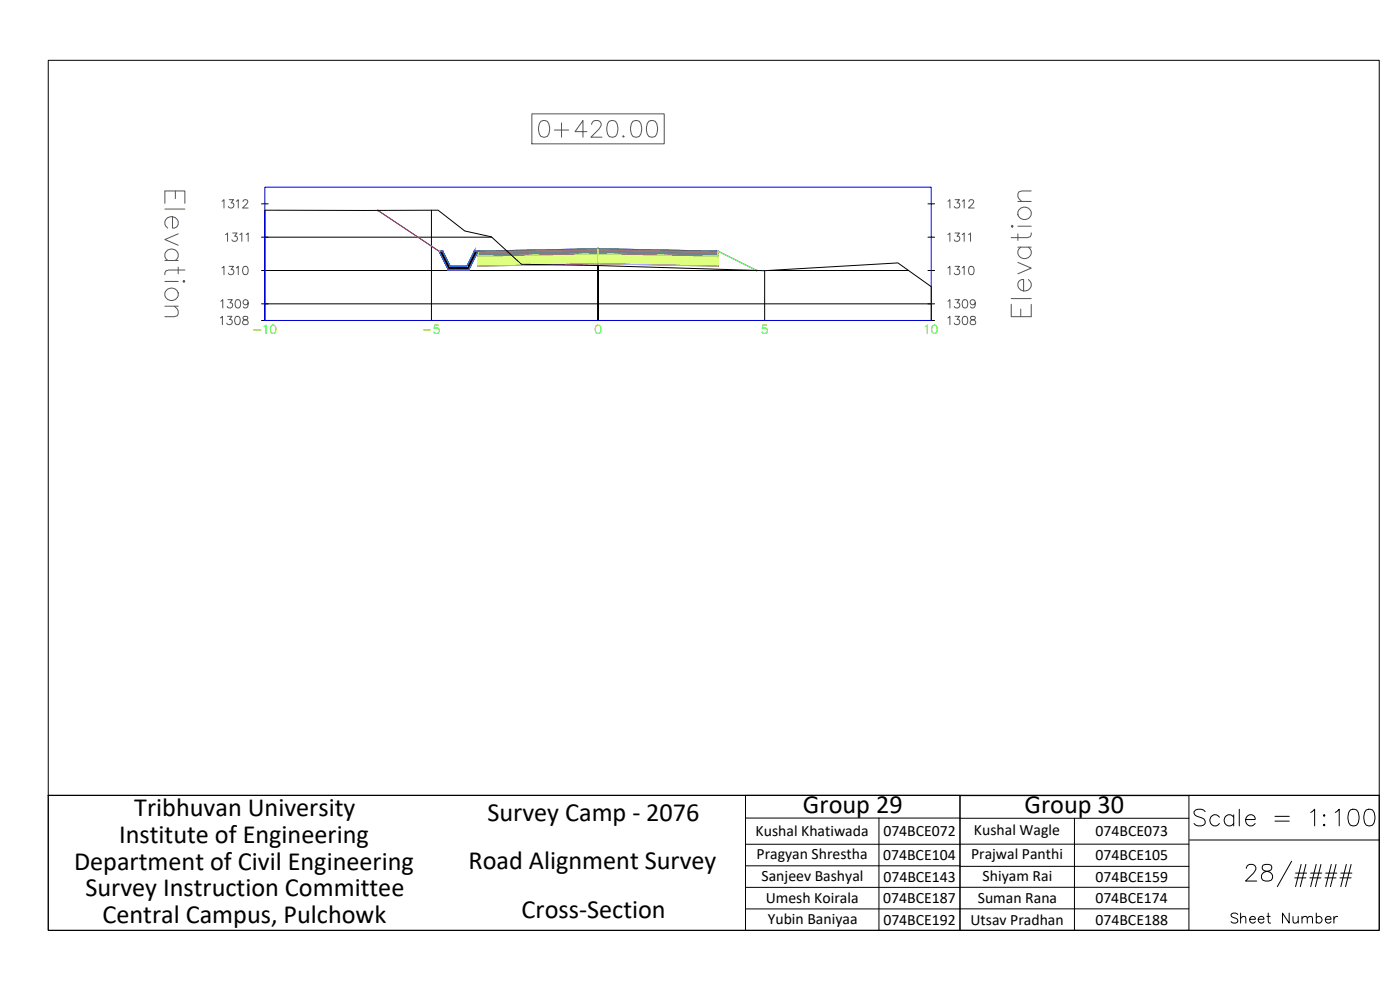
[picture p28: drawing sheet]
<svg xmlns="http://www.w3.org/2000/svg" width="420mm" height="297mm" viewBox="0 0 420 297" stroke-linecap="round" stroke-linejoin="round" font-family="sans-serif">
<defs><g id="words">
<text font-size="8.8" x="357" y="249.1">Scale = 1:100</text>
<g font-size="7.9">
<text x="40.3" y="244.7">Tribhuvan University</text>
<text x="241" y="244">Group 29</text>
<text x="307.5" y="244.1">Group 30</text>
<text x="146.3" y="246.4">Survey Camp - 2076</text>
<text x="35.7" y="252.8">Institute of Engineering</text>
<text x="22.2" y="261">Department of Civil Engineering</text>
<text x="140.6" y="260.7">Road Alignment Survey</text>
<text x="25.6" y="268.9">Survey Instruction Committee</text>
<text x="156.5" y="275.5">Cross-Section</text>
<text x="30.7" y="277.1">Central Campus, Pulchowk</text>
</g>
<text font-size="6.6" x="368.3" y="278.3">Sheet Number</text>
<g font-size="4.7">
<text x="226.8" y="251">Kushal Khatiwada</text>
<text x="265.1" y="250.9">074BCE072</text>
<text x="292.3" y="250.6">Kushal Wagle</text>
<text x="328.8" y="250.9">074BCE073</text>
<text x="227" y="257.7">Pragyan Shrestha</text>
<text x="291.4" y="257.8">Prajwal Panthi</text>
<text x="265" y="258">074BCE104</text>
<text x="328.8" y="258.1">074BCE105</text>
<text x="228.6" y="264.2">Sanjeev Bashyal</text>
<text x="265.1" y="264.5">074BCE143</text>
<text x="294.9" y="264.3">Shiyam Rai</text>
<text x="328.8" y="264.6">074BCE159</text>
<text x="229.8" y="271.1">Umesh Koirala</text>
<text x="265.1" y="271">074BCE187</text>
<text x="293.5" y="271">Suman Rana</text>
<text x="328.7" y="271">074BCE174</text>
<text x="230.4" y="277.1">Yubin Baniyaa</text>
<text x="265.1" y="277.4">074BCE192</text>
<text x="291.3" y="277.5">Utsav Pradhan</text>
<text x="328.8" y="277.4">074BCE188</text>
</g>
</g></defs>
<!-- layer: C-ANNO-VFRM -->
<path d="M76.1 99h2.2M79.2 98l.6-.5v2.5M81.5 97.7a.81 .81 0 0 1 1.2 .3 1.26 1.26 0 0 1-.8 2 1.6 1.6 0 0 1-.4-2.3zM127.1 99h2.1M131.6 97.5h-1.2l-.1 1.1a.88 .88 0 0 1 1.4 0 .88 .88 0 0 1-.2 1.3 .88 .88 0 0 1-1.3-.3M179 97.7a.82 .82 0 0 1 1.2 .3 1.26 1.26 0 0 1-.8 2 1.59 1.59 0 0 1-.4-2.3zM230.1 97.5h-1.2l-.1 1.1a.88 .88 0 0 1 1.3 0 .88 .88 0 0 1-.2 1.3 .88 .88 0 0 1-1.3-.3M277.7 98l.6-.5v2.5M280 97.7a.82 .82 0 0 1 1.1 .3 1.26 1.26 0 0 1-.8 2 1.59 1.59 0 0 1-.3-2.3z" fill="none" stroke="#0f0" stroke-width=".3"/>
<!-- layer: C-ROAD-SCTN-VIEW -->
<g fill="none" stroke="#545454" stroke-width=".3">
<path d="M159.6 34.2h39.7v9h-39.7zM162.3 36.4a1.63 1.63 0 0 1 2.4 .7 4.1 4.1 0 0 1-.5 3.8 1.63 1.63 0 0 1-2.3-.7 4.2 4.2 0 0 1 .4-3.8zM166.4 39h4.3M168.5 36.9v4.3M176.1 39.5h-3.5l2.4-3.3v5M177.6 37.3a1.26 1.26 0 0 1 .9-1.1h1a1.22 1.22 0 0 1 .7 1.9l-2.9 3.1h3.4M182.8 36.4a1.63 1.63 0 0 1 2.4 .7 4.1 4.1 0 0 1-.5 3.8 1.63 1.63 0 0 1-2.4-.7 4.2 4.2 0 0 1 .5-3.8zM190 36.4a1.63 1.63 0 0 1 2.3 .7 4.1 4.1 0 0 1-.4 3.8 1.63 1.63 0 0 1-2.4-.7 4.2 4.2 0 0 1 .5-3.8zM194.7 36.4a1.63 1.63 0 0 1 2.4 .7 4.1 4.1 0 0 1-.5 3.8 1.63 1.63 0 0 1-2.4-.7 4.2 4.2 0 0 1 .5-3.8zM52.6 57.3v2.3M68.8 59.9h1.3l-.7 1a.83 .83 0 0 1 .6 1.3 .83 .83 0 0 1-1.5-.3M187.1 40.7l-.2 .2 .2 .3 .2-.3"/>
<path d="M286.6 59.9h1.3l-.7 1a.83 .83 0 0 1 .6 1.3 .83 .83 0 0 1-1.4-.3M309.5 57.3h-2.9l-.8 .3-.3 .6v.8l1.1 1.4M49.5 61v-3.7h6v3.7M49.5 62.7h6M49.5 78.2h4M50.3 78.2a1.98 1.98 0 0 1 .6-3.5 1.98 1.98 0 0 1 2.6 2.3l-.9 1.2M51.8 65v3.4a1.72 1.72 0 0 0 1.8-1.7 1.72 1.72 0 0 0-1.8-1.7 1.89 1.89 0 0 0-2.2 1.1 1.89 1.89 0 0 0 .7 2.3M53.5 70.2l-4 1.7 4 1.7M66.6 60.4l.6-.5v2.5M67.7 70.4l.6-.5v2.5M68.8 79.9h1.3l-.7 1a.83 .83 0 0 1 .6 1.3 .83 .83 0 0 1-1.5-.3M69.8 69.9h1.3l-.7 1a.83 .83 0 0 1 .7 1.3 .83 .83 0 0 1-1.5-.3"/>
<path d="M70.9 60.4l.6-.5v2.5M72 70.4l.6-.5v2.5M72.9 60.5l.5-.6 .8 .2a.77 .77 0 0 1-.2 1.1l-1.2 1.2h1.7M73.9 70.4l.6-.5v2.5M284.5 70.4l.6-.5v2.5M284.5 60.4l.6-.5v2.5M286.6 79.9h1.3l-.7 1a.83 .83 0 0 1 .6 1.3 .83 .83 0 0 1-1.4-.3M286.6 69.9h1.3l-.7 1a.83 .83 0 0 1 .6 1.3 .83 .83 0 0 1-1.4-.3M288.8 70.4l.6-.5v2.5M288.8 60.4l.6-.5v2.5M290.7 70.4l.6-.5v2.5M290.8 60.5l.5-.6 .8 .2a.79 .79 0 0 1-.2 1.1l-1.2 1.2h1.6"/>
<path d="M303.5 67.9l.3-.3 .3 .3-.3 .3zM305.5 78.7l4 1.7-4 1.8M305.5 74.2h4M305.5 70.2v2M305.5 67.9h4M305.5 60.4h4M306.3 74.2a1.98 1.98 0 0 0 .6 3.4 1.98 1.98 0 0 0 2.6-2.3l-.9-1.1M309.5 69.9l-.3 1.1-.9 .3h-4.8M49.5 84.4h4M49.5 91.9h4M52.3 91.9l1.2 1.4v.9l-.3 .5-.9 .3h-2.8M53.5 80.2v2"/>
<path d="M54.9 84.4l.3-.2 .3 .2-.3 .3zM55.5 81h-4.9l-.8 .3-.3 1.1M66.1 95.4l.6-.5v2.5M66.3 90.4l.6-.5v2.5M66.6 80.4l.6-.5v2.5M68.3 94.9h1.3l-.7 1a.83 .83 0 0 1 .6 1.3 .83 .83 0 0 1-1.5-.3M68.4 89.9h1.3l-.7 1a.83 .83 0 0 1 .6 1.3 .83 .83 0 0 1-1.4-.3M70.8 95a.82 .82 0 0 1 1.2 .4 1.26 1.26 0 0 1-.9 2 1.59 1.59 0 0 1-.3-2.4zM70.9 90a.81 .81 0 0 1 1.2 .4 1.26 1.26 0 0 1-.8 2 1.61 1.61 0 0 1-.4-2.4zM70.9 80.4l.6-.5v2.5M73 95a.51 .51 0 0 0 .3 .9 .89 .89 0 0 1 1 .3 .89 .89 0 0 1-.1 1.1l-.8 .1a.72 .72 0 0 1-.6-.8 .72 .72 0 0 1 .7-.6l.5-.1a.5 .5 0 0 0 .2-.9zM73.2 80a.82 .82 0 0 1 1.2 .4 1.26 1.26 0 0 1-.9 2 1.59 1.59 0 0 1-.3-2.4z"/>
<path d="M74.5 90.7a.78 .78 0 0 1-1.1 .7 .78 .78 0 0 1-.3-1.2 .78 .78 0 0 1 1.3 .1 1.74 1.74 0 0 1-.6 2.1l-.6-.1-.2-.2M284.5 95.4l.6-.5v2.5M284.5 90.4l.6-.5v2.5M284.5 80.4l.6-.5v2.5M286.6 94.9h1.3l-.7 1a.83 .83 0 0 1 .6 1.3 .83 .83 0 0 1-1.4-.3M286.6 89.9h1.3l-.7 1a.83 .83 0 0 1 .6 1.3 .83 .83 0 0 1-1.4-.3M288.8 80.4l.6-.5v2.5M289.1 95a.82 .82 0 0 1 1.2 .4 1.26 1.26 0 0 1-.8 2 1.61 1.61 0 0 1-.4-2.4zM289.1 90a.81 .81 0 0 1 1.2 .4 1.26 1.26 0 0 1-.8 2 1.61 1.61 0 0 1-.4-2.4zM291 80a.82 .82 0 0 1 1.2 .4 1.26 1.26 0 0 1-.8 2 1.61 1.61 0 0 1-.4-2.4zM291.4 95a.51 .51 0 0 0 .2 .9 .9 .9 0 0 1 1 .3 .9 .9 0 0 1 0 1.1l-.9 .1a.72 .72 0 0 1-.6-.8 .72 .72 0 0 1 .8-.6l.4-.1a.51 .51 0 0 0 .3-.9zM292.7 90.7a.78 .78 0 0 1-1.1 .7 .78 .78 0 0 1-.3-1.2 .78 .78 0 0 1 1.3 .1 1.74 1.74 0 0 1-.6 2.1l-.6-.1-.1-.2"/>
<path d="M303.5 91.3v3.7h6v-3.7M303.5 89.6h6M306.3 92.7v2.3M308.6 83.9a1.98 1.98 0 0 1-.5 3.4 1.98 1.98 0 0 1-2.6-2.3 1.53 1.53 0 0 1 1.7-1.1v3.4"/>
<circle cx="307.4" cy="64" r="1.98"/>
<circle cx="51.5" cy="88.3" r="1.98"/>
</g>
<g fill="none" stroke="#000" stroke-width=".3">
<path d="M78.5 71.2h69.1M78.5 61.2h2M129.5 63.1v33.1M278.5 71.2h2M278.5 61.2h2M78.5 96.2h202M78.5 91.2h202M78.5 81.2h149M79.5 96.2v-33.1h52l8 6.2 8 1.8 9 8.2 23 .4 50 1.5 40-2.3 10 7.1v10.2M179.5 96.2v-16.5v16.5M229.5 81.2v15M230.5 81.2h42.2"/>
<path d="M278.5 81.2h2"/>
</g>
<path d="M79.5 56.2h200v40h-200z" fill="none" stroke="#00f" stroke-width=".3"/>
<g fill="#7f9fff" stroke="#7f9fff" stroke-width=".3">
<path d="M167 74.9l12.5-.3v.3z"/>
<path d="M156 75.4l11-.5h12.5z"/>
<path d="M179.5 74.6l12.5 .3h-12.5z"/>
<path d="M179.5 74.9h12.5l23.5 .5z"/>
<path d="M143.5 75.4h12.5l11-.5zM143.5 75.4h12.5l-12.5 .2z"/>
<path d="M179.5 74.9l23.5 .5h12.5zM203 75.4h12.5v.2z"/>
</g>
<path d="M143.5 75.4l36-.8v.3l-36 .7zM179.5 74.6l36 .8v.2l-36-.7z" fill="none" stroke="#5c73b8" stroke-width=".3"/>
<g fill="#ffdf7f" stroke="#ffdf7f" stroke-width=".3">
<path d="M167 75.1l12.5-.2v.2z"/>
<path d="M156 75.6l11-.5h12.5z"/>
<path d="M179.5 74.9l12.5 .2h-12.5z"/>
<path d="M179.5 75.1h12.5l23.5 .5z"/>
<path d="M143.5 75.6h12.5l11-.5zM143.5 75.6h12.5l-12.5 .3z"/>
<path d="M179.5 75.1l23.5 .5h12.5zM203 75.6h12.5v.3z"/>
</g>
<path d="M143.5 75.6l36-.7v.2l-36 .8zM179.5 74.9l36 .7v.3l-36-.8z" fill="none" stroke="#b8a15c" stroke-width=".3"/>
<g fill="#4a8395" stroke="#4a8395" stroke-width=".3">
<path d="M143.5 75.9l36-.8v.8z"/>
<path d="M143.5 75.9h36v.2z"/>
<path d="M179.5 75.1l36 .8h-36z"/>
<path d="M179.5 75.9h36v.2z"/>
<path d="M143.5 75.9v.2h36zM143.5 76.1h36l-36 .7z"/>
<path d="M179.5 75.9v.2h36zM179.5 76.1h36v.7z"/>
</g>
<path d="M143.5 75.9l36-.8v1l-36 .7zM179.5 75.1l36 .8v.9l-36-.7z" fill="none" stroke="#4a7095" stroke-width=".3"/>
<g fill="#dfff7f" stroke="#dfff7f" stroke-width=".3">
<path d="M143.5 76.8l36-.7v.7z"/>
<path d="M143.5 76.8h36v2.3z"/>
<path d="M179.5 76.1l36 .7h-36z"/>
<path d="M179.5 76.8h36v2.3z"/>
<path d="M143.5 76.8v2.3h36zM143.5 79.1h36l-36 .8z"/>
<path d="M179.5 76.8v2.3h36zM179.5 79.1h36v.8z"/>
</g>
<path d="M143.5 76.8l36-.7v3l-36 .8zM179.5 76.1l36 .7v3.1l-36-.8z" fill="none" stroke="#a5dd00" stroke-width=".3"/>
<path d="M179.3 74.4l.4 .4M179.7 74.4l-.4 .4" fill="none" stroke="#0ff" stroke-width=".3"/>
<g fill="none" stroke="#f00" stroke-width=".3">
<circle cx="143.5" cy="75.3" r=".15"/>
<circle cx="215.5" cy="75.3" r=".15"/>
</g>
<g fill="none" stroke="#d0d" stroke-width=".3">
<circle cx="113.4" cy="63.1" r=".15"/>
<circle cx="131.8" cy="75.3" r=".15"/>
<circle cx="132.9" cy="75.3" r=".15"/>
<circle cx="142.4" cy="75.3" r=".15"/>
<circle cx="143.5" cy="79.8" r=".15"/>
<circle cx="143.5" cy="75.8" r=".15"/>
<circle cx="143.5" cy="75.3" r=".15"/>
<circle cx="143.5" cy="76.8" r=".15"/>
<circle cx="179.5" cy="76.1" r=".15"/>
<circle cx="179.5" cy="75.1" r=".15"/>
<circle cx="179.5" cy="79.1" r=".15"/>
<circle cx="179.5" cy="74.9" r=".15"/>
<circle cx="215.5" cy="75.8" r=".15"/>
<circle cx="215.5" cy="79.8" r=".15"/>
<circle cx="215.5" cy="76.8" r=".15"/>
<circle cx="227.1" cy="81.1" r=".15"/>
</g>
<g fill="none" stroke="#ff7f7f" stroke-width=".3">
<circle cx="143.5" cy="75.6" r=".15"/>
<circle cx="215.5" cy="75.6" r=".15"/>
</g>
<path d="M113.4 63.1l18.3 12.3h1.2l2.2 4.5h5l2.3-4.5 37.1-.8 36 .8 11.6 5.7" fill="none" stroke="#7f9fff" stroke-width=".3"/>
<path d="M143.5 75.4l36-.8 36 .8" fill="none" stroke="#396472" stroke-width=".3"/>
<path d="M143.5 75.6l36-.7 36 .7" fill="none" stroke="#95704a" stroke-width=".3"/>
<path d="M143.5 75.9l36-.8 36 .8" fill="none" stroke="#b8735c" stroke-width=".3"/>
<path d="M143.5 76.8l36-.7 36 .7" fill="none" stroke="#b88a5c" stroke-width=".3"/>
<path d="M143.5 79.9l36-.8 36 .8" fill="none" stroke="#ffdf7f" stroke-width=".3"/>
<path d="M113.4 63.1l18.3 12.3 2.8 5.6h6.2l2.8-5.6M143.5 79.9l36-.8 36 .8M215.5 75.4l11.6 5.7" fill="none" stroke="#f0f" stroke-width=".3"/>
<path d="M143.5 75.4v4.5M179.5 74.6v4.5M215.5 75.4v4.5" fill="none" stroke="#ff0" stroke-width=".3"/>
<g fill="#000" stroke="#000" stroke-width=".3">
<path d="M131.7 75.4l3.4 4.5-2.2-4.5zM131.7 75.4l3.4 4.5h-1.1z"/>
<path d="M134 79.9l6.7 1.1 .5-1.1zM134 79.9l6.7 1.1h-6.2z"/>
<path d="M142.4 75.4l-1.2 4.5 2.3-4.5zM142.4 75.4l-1.2 4.5h-1.1z"/>
</g>
<path d="M131.7 75.4h1.2l2.2 4.5h5l2.3-4.5h1.1l-2.8 5.6h-6.2z" fill="none" stroke="#dd6e00" stroke-width=".3"/>
<g fill="none" stroke="#dcdcdc" stroke-width=".3">
<path d="M131.7 75.2l-.1 .2M131.8 75.2l.1 .2M131.9 75.4l-.2 .1M135 79.7v.2M135.1 79.7l.2 .2M135.2 79.9l-.2 .1M140 79.7v.2M140.1 79.7l.2 .2M140.2 79.9l-.2 .1M215.4 75.2l-.1 .2M215.5 75.2l.1 .2M215.6 75.4l-.2 .1"/>
<path d="M134.5 80.8l-.1 .2M134.6 80.8l.1 .2M134.7 81.1h-.2M140.6 80.8l-.1 .2M140.7 80.8l.1 .2M140.8 81.1h-.2"/>
</g>
<path d="M131.7 75.4h1.2l2.2 4.5h5l2.3-4.5h1.1l-2.8 5.6h-6.2z" fill="none" stroke="#007fff" stroke-width=".3"/>
<path d="M113.4 63.1l18.3 12.3" fill="none" stroke="#ff3f00" stroke-width=".3"/>
<path d="M215.5 75.4l11.6 5.7" fill="none" stroke="#7fff7f" stroke-width=".3"/>
<!-- layer: 0 -->
<g fill="none" stroke="#000" stroke-width=".3">
<path d="M14.5 18.1h399.4v220.6h-399.4zM14.5 238.7h399.4v40.4h-399.4zM223.7 238.7h64.4v40.5h-64.4zM288.1 238.7h68.7v40.5h-68.7zM223.7 245.4h64.4M223.7 259.8h64.4M263.8 245.4v33.8M288.1 245.5h68.7M288.1 259.9h68.7M322.5 245.5v33.7M356.8 253.3h-133.1M357 252h56.9"/>
<path d="M379.1 259.6a1.01 1.01 0 0 0 .4 1.7 2.07 2.07 0 0 1 2.4 2.1l-.2 .5a1.96 1.96 0 0 1-3.1-.5 1.61 1.61 0 0 1 1.4-1.9l1-.2a1.02 1.02 0 0 0 .4-1.7l-.7-.2zM387.6 258.4l-4.3 7.6M390.5 259.4l-1.7 6.6M391.9 259.4l-1.7 6.6M395 259.4l-1.7 6.6M396.4 259.4l-1.6 6.6M399.5 259.4l-1.6 6.6M401 259.4l-1.7 6.6M404.1 259.4l-1.7 6.6M405.5 259.4l-1.7 6.6M223.7 266.2h64.4M223.7 272.7h64.4"/>
<path d="M288.1 266.2h68.7M288.1 272.7h68.7M374.1 260.5a1.26 1.26 0 0 1 .9-1.1h1a1.22 1.22 0 0 1 .7 1.9l-2.9 3.1h3.4M388.6 263.4h3.3M388.8 262h3.3M393.1 263.4h3.3M393.3 262h3.4M397.6 263.4h3.4M397.9 262h3.3M402.1 263.4h3.4M402.4 262h3.3"/>
</g>
<use href="#words"/>
</svg>
